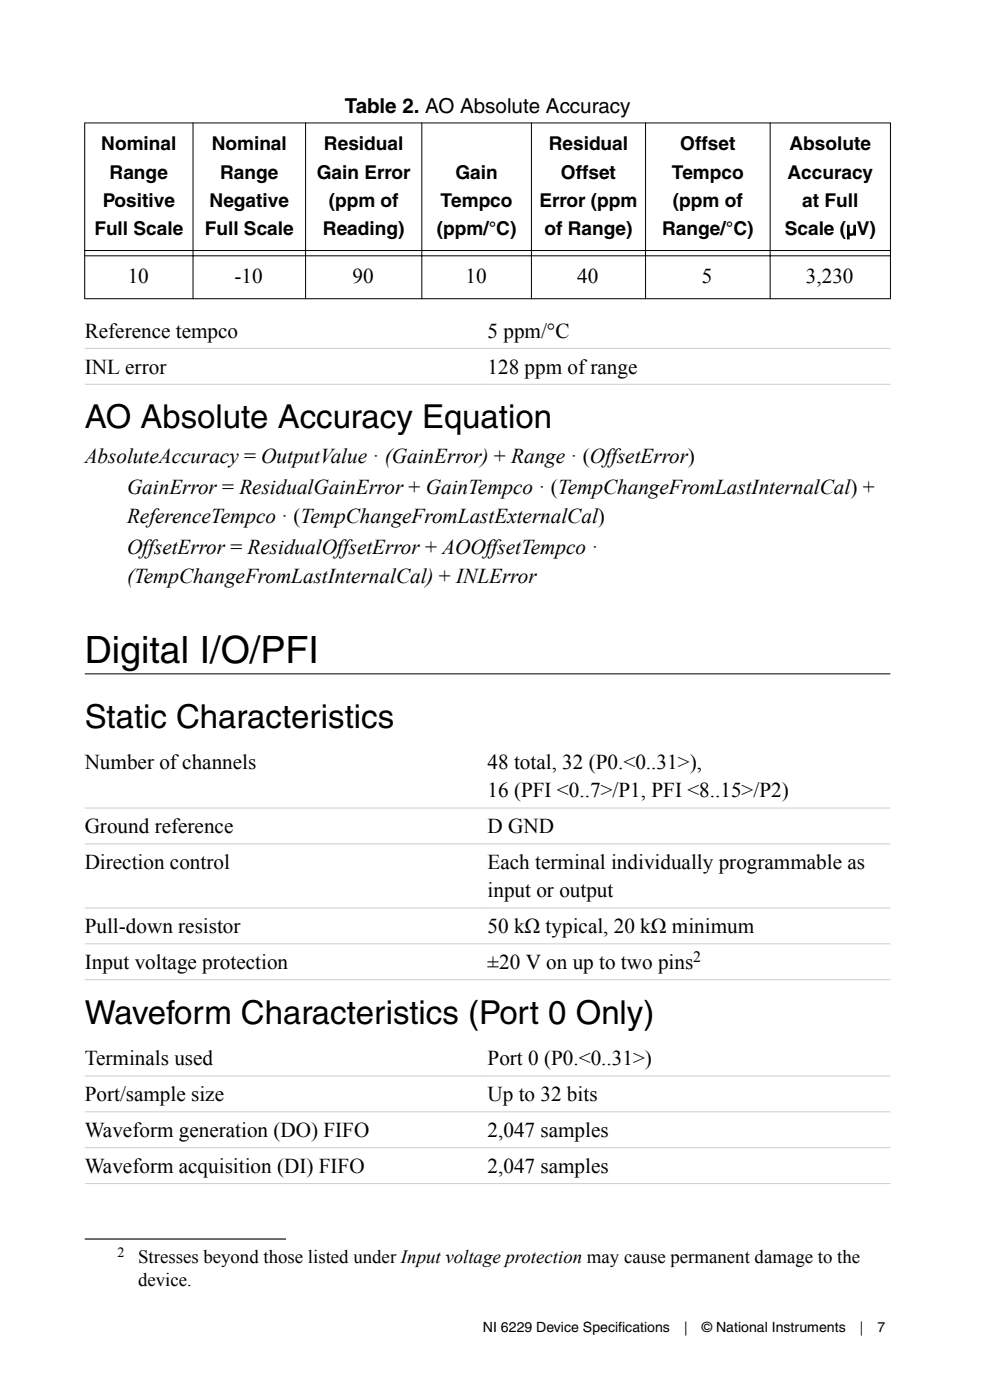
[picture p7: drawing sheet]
<svg xmlns="http://www.w3.org/2000/svg" width="148mm" height="210mm" viewBox="0 0 148 210" stroke-linecap="round" stroke-linejoin="round" font-family="sans-serif">
<defs><g id="words">
<text font-size="5.6" x="12.7" y="99.4">Digital I/O/PFI</text>
<g font-size="4.9">
<text x="12.7" y="64.3">AO Absolute Accuracy Equation</text>
<text x="12.7" y="109.2">Static Characteristics</text>
<text x="12.7" y="153.6">Waveform Characteristics (Port 0 Only)</text>
</g>
<g font-size="3.2">
<text x="19.1" y="42.5">10</text>
<text x="35.2" y="42.5">-10</text>
<text x="52.9" y="42.5">90</text>
<text x="69.8" y="42.5">10</text>
<text x="86.6" y="42.5">40</text>
<text x="105.3" y="42.5">5</text>
<text x="120.8" y="42.5">3,230</text>
<text x="12.7" y="50.7">Reference tempco</text>
<text x="73.1" y="50.7">5 ppm/°C</text>
<text x="12.7" y="56">INL error</text>
<text x="73.1" y="56">128 ppm of range</text>
<text x="12.7" y="69.4">AbsoluteAccuracy = OutputValue · (GainError)+ Range · (OffsetError)</text>
<text x="19" y="74.2">GainError = ResidualGainError + GainTempco · (TempChangeFromLastInternalCal) +</text>
<text x="19" y="78.4">ReferenceTempco · (TempChangeFromLastExternalCal)</text>
<text x="19" y="83.2">OffsetError = ResidualOffsetError + AOOffsetTempco ·</text>
<text x="19" y="87.4">(TempChangeFromLastInternalCal)+ INLError</text>
<text x="12.7" y="115.4">Number of channels</text>
<text x="73.1" y="115.4">48 total, 32 (P0.&lt;0..31&gt;),</text>
<text x="73.1" y="119.6">16 (PFI &lt;0..7&gt;/P1, PFI &lt;8..15&gt;/P2)</text>
<text x="12.7" y="125">Ground reference</text>
<text x="73.1" y="125">D GND</text>
<text x="12.7" y="130.4">Direction control</text>
<text x="73.1" y="130.4">Each terminal individually programmable as</text>
<text x="73.1" y="134.6">input or output</text>
<text x="12.7" y="140">Pull-down resistor</text>
<text x="73.1" y="140">50 kΩ typical, 20 kΩ minimum</text>
<text x="12.7" y="145.3">Input voltage protection</text>
<text x="73.1" y="145.3">±20 V on up to two pins</text>
<text x="12.7" y="159.8">Terminals used</text>
<text x="73.1" y="159.8">Port 0 (P0.&lt;0..31&gt;)</text>
<text x="12.7" y="165.2">Port/sample size</text>
<text x="73.1" y="165.2">Up to 32 bits</text>
<text x="12.7" y="170.5">Waveform generation (DO) FIFO</text>
<text x="73.1" y="170.5">2,047 samples</text>
<text x="12.7" y="175.9">Waveform acquisition (DI) FIFO</text>
<text x="73.1" y="175.9">2,047 samples</text>
</g>
<text font-size="3.1" x="51.7" y="16.9">Table 2. AO Absolute Accuracy</text>
<g font-size="2.9">
<text x="15.2" y="22.6">Nominal</text>
<text x="31.7" y="22.6">Nominal</text>
<text x="48.6" y="22.6">Residual</text>
<text x="82.3" y="22.6">Residual</text>
<text x="102" y="22.6">Offset</text>
<text x="118.4" y="22.6">Absolute</text>
<text x="16.4" y="26.8">Range</text>
<text x="33" y="26.8">Range</text>
<text x="47.5" y="26.8">Gain Error</text>
<text x="68.3" y="26.8">Gain</text>
<text x="84.1" y="26.8">Offset</text>
<text x="100.7" y="26.8">Tempco</text>
<text x="118.1" y="26.8">Accuracy</text>
<text x="14.2" y="35.3">Full Scale</text>
<text x="15.4" y="31">Positive</text>
<text x="30.7" y="35.3">Full Scale</text>
<text x="31.4" y="31">Negative</text>
<text x="48.4" y="35.3">Reading)</text>
<text x="49.3" y="31">(ppm of</text>
<text x="65.5" y="35.3">(ppm/°C)</text>
<text x="66.1" y="31">Tempco</text>
<text x="80.9" y="31">Error (ppm</text>
<text x="81.6" y="35.3">of Range)</text>
<text x="99.3" y="35.3">Range/°C)</text>
<text x="100.9" y="31">(ppm of</text>
<text x="117.7" y="35.3">Scale (μV)</text>
<text x="120.3" y="31">at Full</text>
</g>
<g font-size="2.8">
<text x="20.7" y="189.5">Stresses beyond those listed under Input voltage protection may cause permanent damage to the</text>
<text x="20.7" y="192.9">device.</text>
</g>
<text font-size="2.4" x="104" y="144.3">2</text>
<g font-size="2.1">
<text x="17.6" y="188.5">2</text>
<text x="72.4" y="199.9">NI 6229 Device Specifications</text>
<text x="102.6" y="199.9">|</text>
<text x="105.2" y="199.9">© National Instruments</text>
<text x="128.9" y="199.9">|</text>
<text x="131.6" y="199.9">7</text>
</g>
</g></defs>
<g fill="none" stroke="#000" stroke-width=".15">
<path d="M12.7 18.4h120.9M12.7 18.4v26.5M28.9 18.4v26.5M45.8 18.4v26.5M63.2 18.4v26.5M79.7 18.4v26.5M96.8 18.4v26.5M115.5 18.4v26.5M133.5 18.4v26.5M12.7 37.6h120.9M12.7 38.4h120.9M12.7 44.8h120.9"/>
<path d="M12.7 101.1h120.8"/>
</g>
<path d="M12.7 52.3h120.8M12.7 57.6h120.8M12.7 121.2h120.8M12.7 126.6h120.8M12.7 136.2h120.8M12.7 141.6h120.8M12.7 147h120.8M12.7 161.4h120.8M12.7 166.8h120.8M12.7 172.2h120.8M12.7 177.5h120.8" fill="none" stroke="#ccc" stroke-width=".15"/>
<path d="M12.7 185.9h30.2" fill="none" stroke="#000" stroke-width=".18"/>
<use href="#words"/>
</svg>
